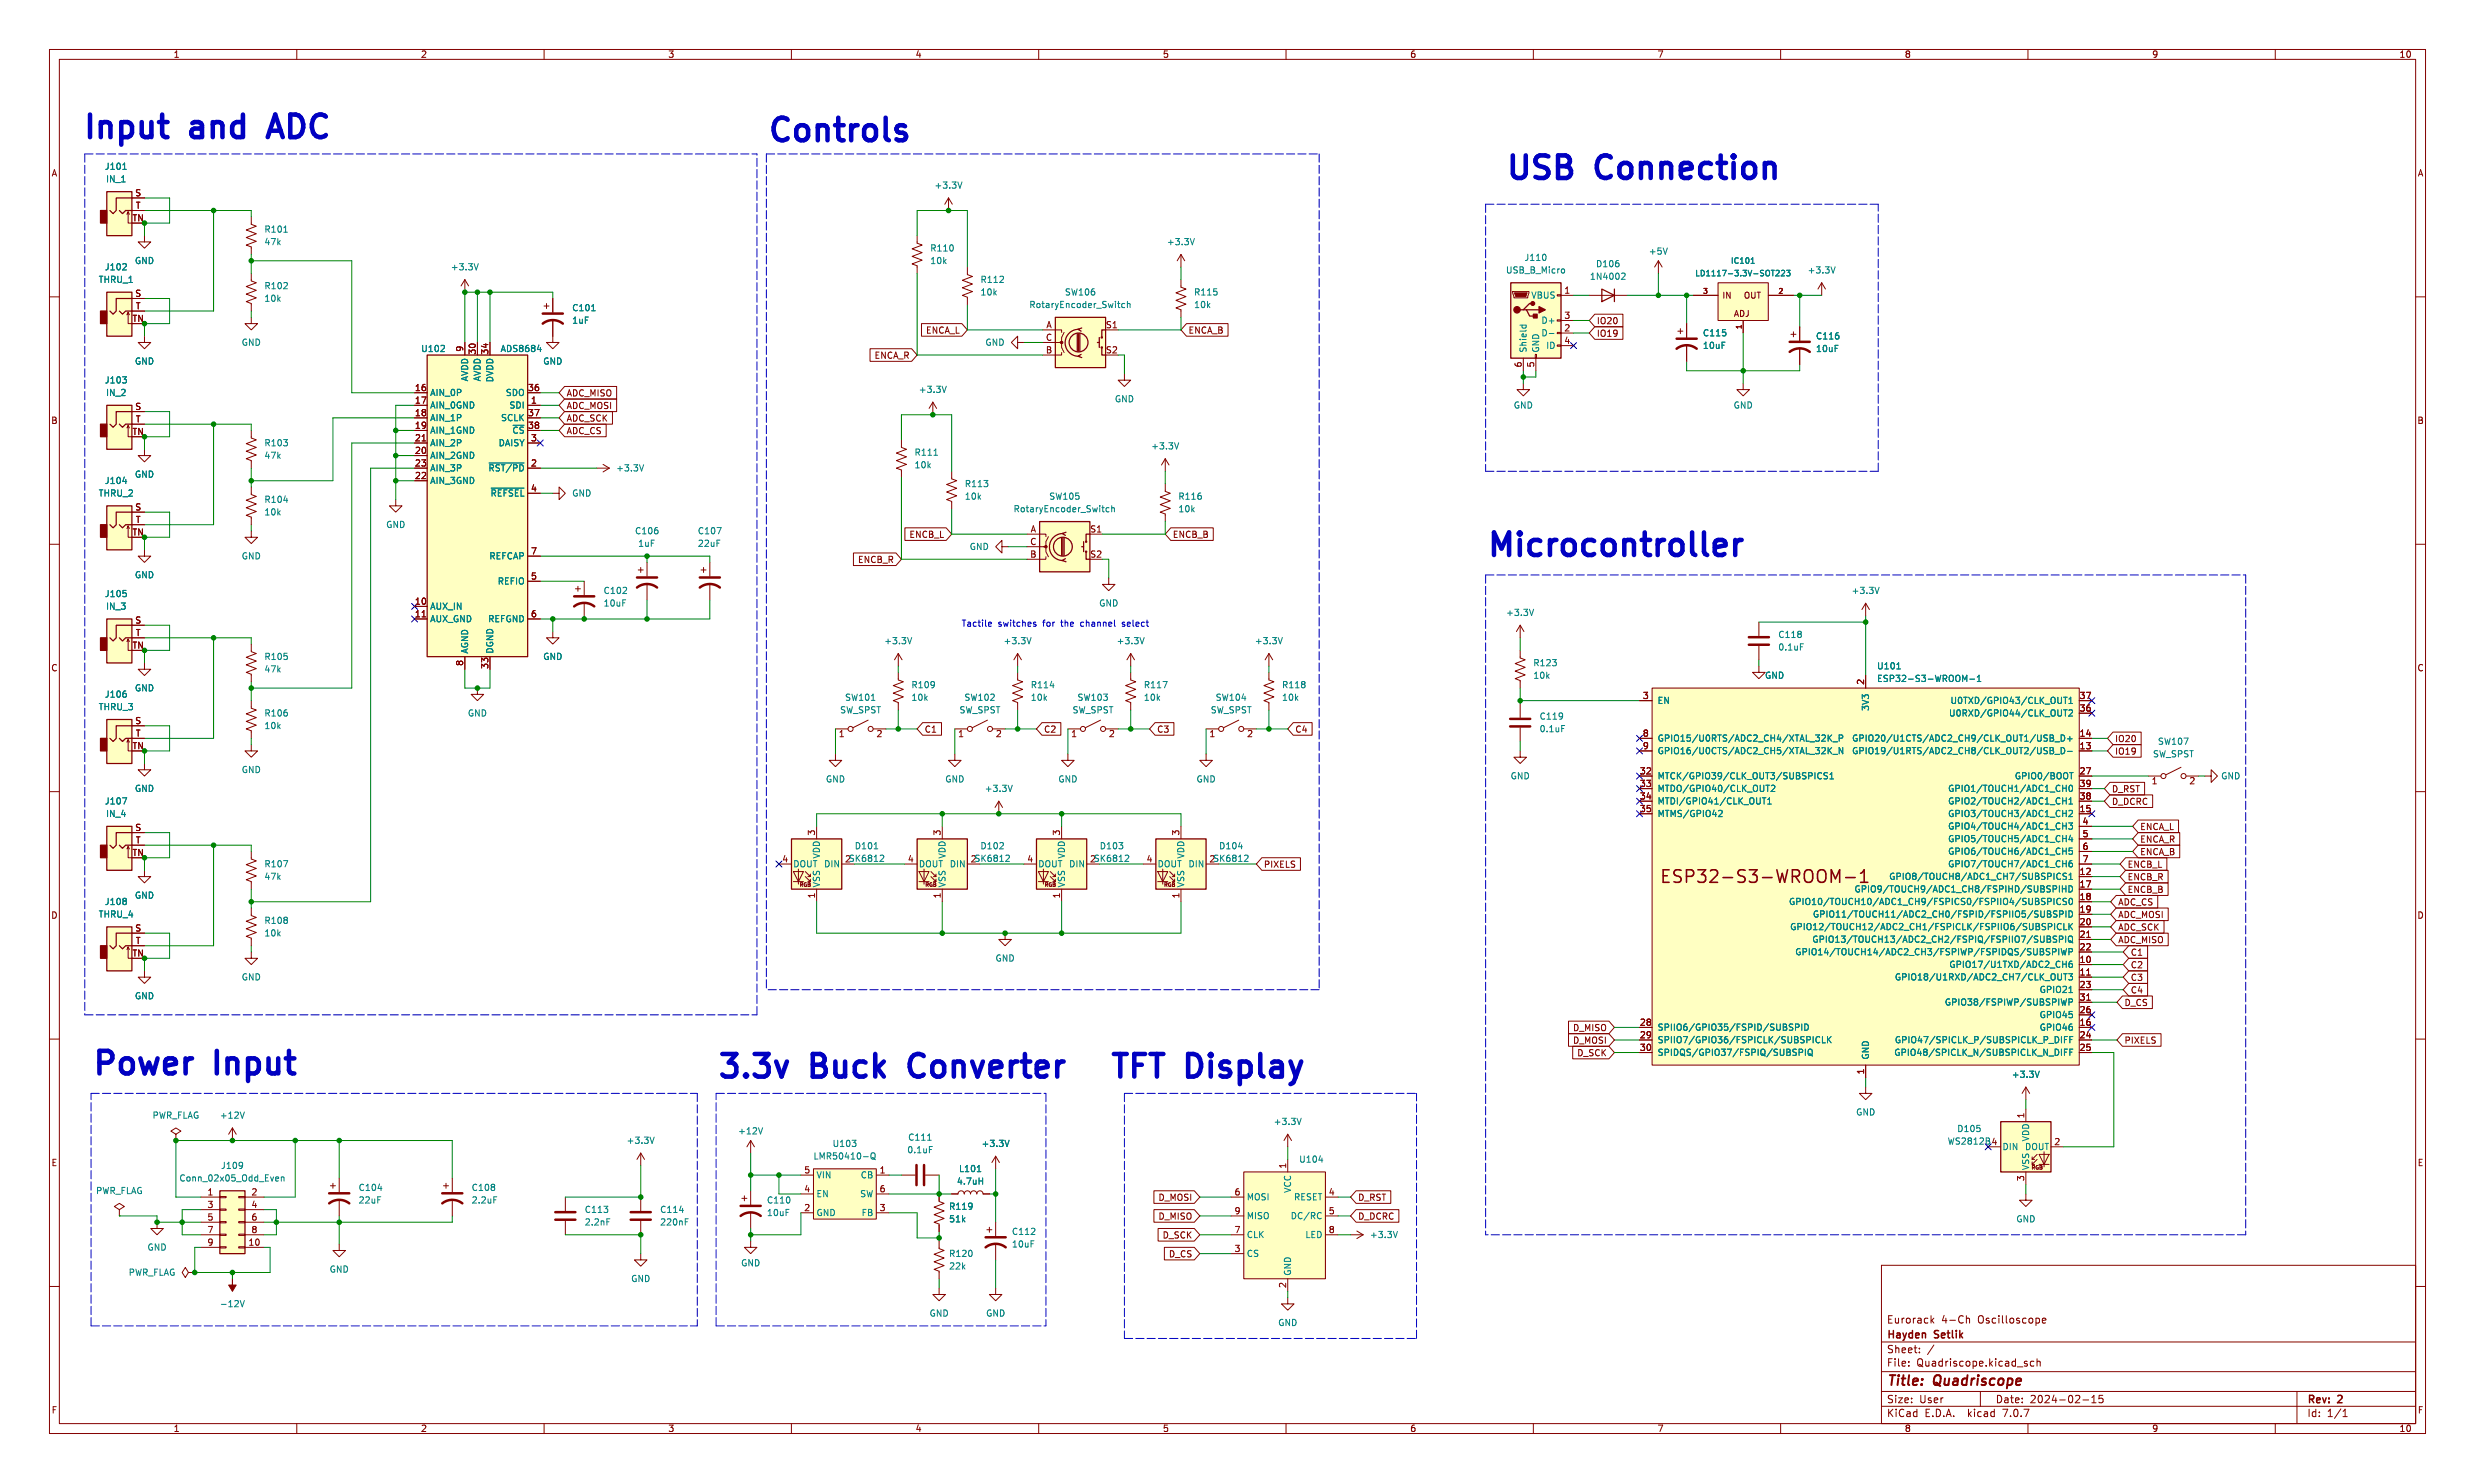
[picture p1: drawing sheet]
<svg xmlns="http://www.w3.org/2000/svg" width="500mm" height="300mm" viewBox="0 0 500 300" stroke-linecap="round" stroke-linejoin="round" font-family="sans-serif">
<defs><g id="words">
<g font-size="6.4" fill="#0000c2">
<text x="16.5" y="28.3">Input</text>
<text x="39" y="28.3">and</text>
<text x="56.7" y="28.3">ADC</text>
<text x="154.9" y="29">Controls</text>
<text x="304.2" y="36.6">USB</text>
<text x="323.2" y="36.6">Connection</text>
<text x="300.4" y="112.8">Microcontroller</text>
<text x="18.4" y="217.6">Power</text>
<text x="44" y="217.6">Input</text>
<text x="144.8" y="218.2">3.3v</text>
<text x="164.5" y="218.2">Buck</text>
<text x="186.1" y="218.2">Converter</text>
<text x="224.2" y="218.2">TFT</text>
<text x="240.4" y="218.2">Display</text>
</g>
<text font-size="3.5" fill="#840000" x="335.4" y="178.9">ESP32-S3-WROOM-1</text>
<g font-size="2.8" fill="#840000">
<text x="381.4" y="280.6">Title:</text>
<text x="391" y="280.6">Quadriscope</text>
</g>
<g font-size="2.1" fill="#840000">
<text x="381.4" y="267.7">Eurorack</text>
<text x="392.5" y="267.7">4-Ch</text>
<text x="399.9" y="267.7">Oscilloscope</text>
<text x="381.4" y="273.7">Sheet:</text>
<text x="381.4" y="270.9">Hayden</text>
<text x="391.2" y="270.9">Setlik</text>
<text x="381.4" y="276.4">File:</text>
<text x="387.5" y="276.4">Quadriscope.kicad_sch</text>
<text x="381.4" y="286.6">KiCad</text>
<text x="381.4" y="283.8">Size:</text>
<text x="388" y="283.8">User</text>
<text x="389.1" y="286.6">E.D.A.</text>
<text x="398" y="286.6">kicad</text>
<text x="403.4" y="283.8">Date:</text>
<text x="405.2" y="286.6">7.0.7</text>
<text x="410.4" y="283.8">2024-02-15</text>
<text x="466.4" y="284">Rev:</text>
<text x="466.4" y="286.6">Id:</text>
<text x="470.5" y="286.6">1/1</text>
<text x="472.8" y="284">2</text>
</g>
<g font-size="1.8" fill="#840000">
<text x="35" y="11.9">1</text>
<text x="85" y="11.9">2</text>
<text x="135" y="11.9">3</text>
<text x="185" y="11.9">4</text>
<text x="235" y="11.9">5</text>
<text x="285" y="11.9">6</text>
<text x="335" y="11.9">7</text>
<text x="385" y="11.9">8</text>
<text x="435" y="11.9">9</text>
<text x="485" y="11.9">10</text>
<text x="10.3" y="35.9">A</text>
<text x="488.7" y="35.9">A</text>
<text x="27.2" y="39.8">S</text>
<text x="26.7" y="44.8">TN</text>
<text x="27.4" y="42.3">T</text>
<text x="316.2" y="59.4">1</text>
<text x="26.7" y="65.2">TN</text>
<text x="27.2" y="60.1">S</text>
<text x="27.4" y="62.6">T</text>
<text x="316.2" y="64.5">3</text>
<text x="322.7" y="65.7">IO20</text>
<text x="93.7" y="71.2" transform="rotate(-90 93.7 71.2)">9</text>
<text x="96.3" y="71.8" transform="rotate(-90 96.3 71.8)">30</text>
<text x="98.8" y="71.8" transform="rotate(-90 98.8 71.8)">34</text>
<text x="187.1" y="67.6">ENCA_L</text>
<text x="211.4" y="71.5">B</text>
<text x="211.4" y="69">C</text>
<text x="211.4" y="66.4">A</text>
<text x="223.5" y="66.4">S1</text>
<text x="223.5" y="71.5">S2</text>
<text x="240.2" y="67.6">ENCA_B</text>
<text x="316.2" y="67.1">2</text>
<text x="316.2" y="69.6">4</text>
<text x="322.7" y="68.3">IO19</text>
<text x="176.7" y="72.7">ENCA_R</text>
<text x="307.7" y="74.4" transform="rotate(-90 307.7 74.4)">6</text>
<text x="310.3" y="74.4" transform="rotate(-90 310.3 74.4)">5</text>
<text x="27.2" y="82.9">S</text>
<text x="83.8" y="79.1">16</text>
<text x="83.8" y="81.7">17</text>
<text x="106.6" y="79.1">36</text>
<text x="107.2" y="81.7">1</text>
<text x="114.5" y="82.9">ADC_MOSI</text>
<text x="114.5" y="80.3">ADC_MISO</text>
<text x="10.3" y="85.9">B</text>
<text x="26.7" y="88">TN</text>
<text x="27.4" y="85.5">T</text>
<text x="83.8" y="84.2">18</text>
<text x="83.8" y="86.7">19</text>
<text x="83.8" y="89.3">21</text>
<text x="106.6" y="84.2">37</text>
<text x="106.6" y="86.7">38</text>
<text x="107.2" y="89.3">3</text>
<text x="114.5" y="87.9">ADC_CS</text>
<text x="114.5" y="85.4">ADC_SCK</text>
<text x="488.6" y="85.9">B</text>
<text x="83.8" y="91.8">20</text>
<text x="83.8" y="94.4">23</text>
<text x="107.2" y="94.4">2</text>
<text x="83.8" y="96.9">22</text>
<text x="107.2" y="99.4">4</text>
<text x="27.2" y="103.3">S</text>
<text x="27.4" y="105.8">T</text>
<text x="208.3" y="107.7">A</text>
<text x="220.3" y="107.7">S1</text>
<text x="26.7" y="108.3">TN</text>
<text x="107.2" y="112.1">7</text>
<text x="173.4" y="114">ENCB_R</text>
<text x="183.8" y="108.9">ENCB_L</text>
<text x="208.2" y="112.8">B</text>
<text x="208.2" y="110.2">C</text>
<text x="220.3" y="112.8">S2</text>
<text x="237" y="108.9">ENCB_B</text>
<text x="107.2" y="117.2">5</text>
<text x="83.8" y="122.3">10</text>
<text x="83.8" y="124.8">11</text>
<text x="107.2" y="124.8">6</text>
<text x="26.7" y="131.2">TN</text>
<text x="27.2" y="126.1">S</text>
<text x="27.4" y="128.7">T</text>
<text x="10.3" y="135.9">C</text>
<text x="93.7" y="134.7" transform="rotate(-90 93.7 134.7)">8</text>
<text x="98.8" y="135.3" transform="rotate(-90 98.8 135.3)">33</text>
<text x="488.6" y="135.9">C</text>
<text x="332" y="141.4">3</text>
<text x="376.9" y="138.5" transform="rotate(-90 376.9 138.5)">2</text>
<text x="420.3" y="143.9">36</text>
<text x="420.3" y="141.4">37</text>
<text x="27.2" y="146.4">S</text>
<text x="27.4" y="149">T</text>
<text x="169.5" y="149.3">1</text>
<text x="177.1" y="149.3">2</text>
<text x="186.8" y="148.3">C1</text>
<text x="193.6" y="149.3">1</text>
<text x="201.2" y="149.3">2</text>
<text x="211" y="148.3">C2</text>
<text x="216.5" y="149.3">1</text>
<text x="224.1" y="149.3">2</text>
<text x="233.8" y="148.3">C3</text>
<text x="244.4" y="149.3">1</text>
<text x="252" y="149.3">2</text>
<text x="261.8" y="148.3">C4</text>
<text x="332" y="149">8</text>
<text x="420.3" y="149">14</text>
<text x="26.7" y="151.5">TN</text>
<text x="332" y="151.5">9</text>
<text x="420.3" y="151.5">13</text>
<text x="427.5" y="150.2">IO20</text>
<text x="427.5" y="152.7">IO19</text>
<text x="331.4" y="156.6">32</text>
<text x="331.4" y="159.1">33</text>
<text x="331.4" y="161.7">34</text>
<text x="420.3" y="156.6">27</text>
<text x="420.3" y="161.7">38</text>
<text x="420.3" y="159.1">39</text>
<text x="426.9" y="160.3">D_RST</text>
<text x="434.9" y="158.8">1</text>
<text x="442.5" y="158.8">2</text>
<text x="331.4" y="164.2">35</text>
<text x="420.3" y="164.2">15</text>
<text x="420.9" y="166.8">4</text>
<text x="426.9" y="162.9">D_DCRC</text>
<text x="432.6" y="168">ENCA_L</text>
<text x="26.7" y="173.1">TN</text>
<text x="27.2" y="168">S</text>
<text x="27.4" y="170.6">T</text>
<text x="164.8" y="169" transform="rotate(-90 164.8 169)">3</text>
<text x="190.2" y="169" transform="rotate(-90 190.2 169)">3</text>
<text x="214.4" y="169" transform="rotate(-90 214.4 169)">3</text>
<text x="238.5" y="169" transform="rotate(-90 238.5 169)">3</text>
<text x="420.9" y="169.3">5</text>
<text x="420.9" y="171.8">6</text>
<text x="432.6" y="170.5">ENCA_R</text>
<text x="432.6" y="173">ENCA_B</text>
<text x="158" y="174.4">4</text>
<text x="183.4" y="174.4">4</text>
<text x="207.6" y="174.4">4</text>
<text x="231.7" y="174.4">4</text>
<text x="255.4" y="175.6">PIXELS</text>
<text x="420.3" y="176.9">12</text>
<text x="420.3" y="179.5">17</text>
<text x="420.9" y="174.4">7</text>
<text x="430.1" y="175.6">ENCB_L</text>
<text x="430.1" y="178.1">ENCB_R</text>
<text x="10.3" y="185.9">D</text>
<text x="164.8" y="181.7" transform="rotate(-90 164.8 181.7)">1</text>
<text x="190.2" y="181.7" transform="rotate(-90 190.2 181.7)">1</text>
<text x="214.4" y="181.7" transform="rotate(-90 214.4 181.7)">1</text>
<text x="238.5" y="181.7" transform="rotate(-90 238.5 181.7)">1</text>
<text x="420.3" y="182">18</text>
<text x="420.3" y="184.5">19</text>
<text x="428.2" y="185.7">ADC_MOSI</text>
<text x="428.2" y="183.2">ADC_CS</text>
<text x="430.1" y="180.7">ENCB_B</text>
<text x="488.6" y="185.9">D</text>
<text x="27.2" y="188.3">S</text>
<text x="27.4" y="190.9">T</text>
<text x="420.3" y="187.1">20</text>
<text x="420.3" y="189.6">21</text>
<text x="428.2" y="190.8">ADC_MISO</text>
<text x="428.2" y="188.3">ADC_SCK</text>
<text x="26.7" y="193.4">TN</text>
<text x="420.3" y="194.7">10</text>
<text x="420.3" y="197.2">11</text>
<text x="420.3" y="192.2">22</text>
<text x="430.7" y="195.9">C2</text>
<text x="430.7" y="193.4">C1</text>
<text x="420.3" y="199.8">23</text>
<text x="420.3" y="202.3">31</text>
<text x="429.4" y="203.5">D_CS</text>
<text x="430.7" y="198.4">C3</text>
<text x="430.7" y="201">C4</text>
<text x="317.9" y="208.6">D_MISO</text>
<text x="331.4" y="207.4">28</text>
<text x="331.4" y="209.9">29</text>
<text x="420.3" y="207.4">16</text>
<text x="420.3" y="209.9">24</text>
<text x="420.3" y="204.9">26</text>
<text x="317.9" y="211.1">D_MOSI</text>
<text x="318.8" y="213.7">D_SCK</text>
<text x="331.4" y="212.5">30</text>
<text x="420.3" y="212.5">25</text>
<text x="429.4" y="211.1">PIXELS</text>
<text x="376.9" y="217.2" transform="rotate(-90 376.9 217.2)">1</text>
<text x="409.3" y="226.1" transform="rotate(-90 409.3 226.1)">1</text>
<text x="415.2" y="231.5">2</text>
<text x="10.3" y="235.9">E</text>
<text x="162.5" y="237.2">5</text>
<text x="177.7" y="237.2">1</text>
<text x="260.1" y="236.3" transform="rotate(-90 260.1 236.3)">1</text>
<text x="409.3" y="238.8" transform="rotate(-90 409.3 238.8)">3</text>
<text x="488.7" y="235.9">E</text>
<text x="41.8" y="241.7">1</text>
<text x="41.8" y="244.2">3</text>
<text x="50.7" y="241.7">2</text>
<text x="50.7" y="244.2">4</text>
<text x="162.5" y="244.9">2</text>
<text x="162.5" y="241">4</text>
<text x="177.7" y="244.9">3</text>
<text x="177.7" y="241">6</text>
<text x="234.1" y="242.9">D_MOSI</text>
<text x="249.5" y="241.7">6</text>
<text x="249.5" y="245.5">9</text>
<text x="268.5" y="241.7">4</text>
<text x="268.5" y="245.5">5</text>
<text x="274.5" y="242.9">D_RST</text>
<text x="41.8" y="246.8">5</text>
<text x="41.8" y="249.3">7</text>
<text x="41.8" y="251.8">9</text>
<text x="50.1" y="251.8">10</text>
<text x="50.7" y="246.8">6</text>
<text x="50.7" y="249.3">8</text>
<text x="234.1" y="246.7">D_MISO</text>
<text x="235" y="250.5">D_SCK</text>
<text x="249.5" y="249.3">7</text>
<text x="268.5" y="249.3">8</text>
<text x="274.5" y="246.7">D_DCRC</text>
<text x="236.2" y="254.3">D_CS</text>
<text x="249.5" y="253.1">3</text>
<text x="260.1" y="260.4" transform="rotate(-90 260.1 260.4)">2</text>
<text x="10.3" y="285.9">F</text>
<text x="488.7" y="285.9">F</text>
<text x="35" y="289.6">1</text>
<text x="85" y="289.6">2</text>
<text x="135" y="289.6">3</text>
<text x="185" y="289.6">4</text>
<text x="235" y="289.6">5</text>
<text x="285" y="289.6">6</text>
<text x="335" y="289.6">7</text>
<text x="385" y="289.6">8</text>
<text x="435" y="289.6">9</text>
<text x="485" y="289.6">10</text>
</g>
<g font-size="1.8" fill="#008484">
<text x="21.1" y="34.5">J101</text>
<text x="21.3" y="37.1">IN_1</text>
<text x="188.8" y="38.3">+3.3V</text>
<text x="53.3" y="47.2">R101</text>
<text x="27.2" y="53.6">GND</text>
<text x="53.3" y="49.8">47k</text>
<text x="188" y="51">R110</text>
<text x="188" y="53.6">10k</text>
<text x="235.8" y="49.8">+3.3V</text>
<text x="308.1" y="52.9">J110</text>
<text x="333.2" y="51.7">+5V</text>
<text x="19.9" y="57.4">THRU_1</text>
<text x="21.1" y="54.8">J102</text>
<text x="53.3" y="58.6">R102</text>
<text x="91" y="54.8">+3.3V</text>
<text x="198.1" y="57.4">R112</text>
<text x="198.1" y="59.9">10k</text>
<text x="215.2" y="59.9">SW106</text>
<text x="241.3" y="59.9">R115</text>
<text x="304.4" y="55.5">USB_B_Micro</text>
<text x="321.3" y="56.7">1N4002</text>
<text x="322.6" y="54.2">D106</text>
<text x="365.4" y="55.5">+3.3V</text>
<text x="53.3" y="61.2">10k</text>
<text x="115.6" y="63.1">C101</text>
<text x="115.6" y="65.6">1uF</text>
<text x="208" y="62.5">RotaryEncoder_Switch</text>
<text x="241.3" y="62.5">10k</text>
<text x="309.5" y="60.6">VBUS</text>
<text x="311.5" y="65.6">D+</text>
<text x="48.8" y="70.1">GND</text>
<text x="85" y="71.3">U102</text>
<text x="101.1" y="71.3">ADS8684</text>
<text x="199.1" y="70.1">GND</text>
<text x="308.8" y="71.4" transform="rotate(-90 308.8 71.4)">Shield</text>
<text x="311.4" y="71.4" transform="rotate(-90 311.4 71.4)">GND</text>
<text x="311.5" y="68.2">D-</text>
<text x="312.5" y="70.7">ID</text>
<text x="344.2" y="68.2">C115</text>
<text x="344.2" y="70.7">10uF</text>
<text x="367" y="68.8">C116</text>
<text x="367" y="71.3">10uF</text>
<text x="21.1" y="77.7">J103</text>
<text x="27.2" y="73.9">GND</text>
<text x="94.8" y="77.2" transform="rotate(-90 94.8 77.2)">AVDD</text>
<text x="97.4" y="77.2" transform="rotate(-90 97.4 77.2)">AVDD</text>
<text x="99.9" y="77.4" transform="rotate(-90 99.9 77.4)">DVDD</text>
<text x="109.7" y="73.9">GND</text>
<text x="21.3" y="80.2">IN_2</text>
<text x="86.9" y="80.2">AIN_0P</text>
<text x="86.9" y="82.8">AIN_0GND</text>
<text x="102.2" y="80.2">SDO</text>
<text x="102.9" y="82.8">SDI</text>
<text x="185.7" y="79.6">+3.3V</text>
<text x="225.3" y="81.5">GND</text>
<text x="305.9" y="82.8">GND</text>
<text x="350.4" y="82.8">GND</text>
<text x="86.9" y="85.3">AIN_1P</text>
<text x="86.9" y="87.9">AIN_1GND</text>
<text x="101.2" y="85.3">SCLK</text>
<text x="103.5" y="87.9">~{CS}</text>
<text x="53.3" y="90.4">R103</text>
<text x="53.3" y="92.9">47k</text>
<text x="86.9" y="92.9">AIN_2GND</text>
<text x="86.9" y="90.4">AIN_2P</text>
<text x="86.9" y="95.5">AIN_3P</text>
<text x="98.7" y="95.5">~{RST/PD}</text>
<text x="100.7" y="90.4">DAISY</text>
<text x="124.5" y="95.5">+3.3V</text>
<text x="184.8" y="92.3">R111</text>
<text x="184.8" y="94.8">10k</text>
<text x="232.6" y="91">+3.3V</text>
<text x="19.9" y="100.6">THRU_2</text>
<text x="21.1" y="98">J104</text>
<text x="27.2" y="96.7">GND</text>
<text x="53.3" y="101.8">R104</text>
<text x="86.9" y="98">AIN_3GND</text>
<text x="99.1" y="100.6">~{REFSEL}</text>
<text x="115.6" y="100.6">GND</text>
<text x="195" y="98.7">R113</text>
<text x="195" y="101.2">10k</text>
<text x="212" y="101.2">SW105</text>
<text x="238.1" y="101.2">R116</text>
<text x="53.3" y="104.4">10k</text>
<text x="78" y="106.9">GND</text>
<text x="204.8" y="103.7">RotaryEncoder_Switch</text>
<text x="238.1" y="103.7">10k</text>
<text x="48.8" y="113.3">GND</text>
<text x="98.8" y="113.3">REFCAP</text>
<text x="128.3" y="108.2">C106</text>
<text x="128.9" y="110.7">1uF</text>
<text x="141" y="108.2">C107</text>
<text x="141" y="110.7">22uF</text>
<text x="195.9" y="111.4">GND</text>
<text x="27.2" y="117.1">GND</text>
<text x="100.5" y="118.3">REFIO</text>
<text x="21.1" y="120.9">J105</text>
<text x="21.3" y="123.4">IN_3</text>
<text x="86.9" y="123.4">AUX_IN</text>
<text x="86.9" y="126">AUX_GND</text>
<text x="98.6" y="126">REFGND</text>
<text x="121.9" y="120.2">C102</text>
<text x="121.9" y="122.8">10uF</text>
<text x="222.1" y="122.8">GND</text>
<text x="304.4" y="124.7">+3.3V</text>
<text x="374.2" y="120.2">+3.3V</text>
<text x="178.7" y="130.4">+3.3V</text>
<text x="202.8" y="130.4">+3.3V</text>
<text x="225.7" y="130.4">+3.3V</text>
<text x="253.6" y="130.4">+3.3V</text>
<text x="359.4" y="129.1">C118</text>
<text x="359.4" y="131.7">0.1uF</text>
<text x="53.3" y="133.6">R105</text>
<text x="53.3" y="136.1">47k</text>
<text x="94.8" y="132.2" transform="rotate(-90 94.8 132.2)">AGND</text>
<text x="99.9" y="132.2" transform="rotate(-90 99.9 132.2)">DGND</text>
<text x="109.7" y="133.6">GND</text>
<text x="309.9" y="134.8">R123</text>
<text x="309.9" y="137.4">10k</text>
<text x="356.7" y="137.4">GND</text>
<text x="379.4" y="135.5">U101</text>
<text x="19.9" y="143.7">THRU_3</text>
<text x="21.1" y="141.2">J106</text>
<text x="27.2" y="139.9">GND</text>
<text x="170.7" y="141.8">SW101</text>
<text x="184.2" y="139.3">R109</text>
<text x="184.2" y="141.8">10k</text>
<text x="194.9" y="141.8">SW102</text>
<text x="208.3" y="139.3">R114</text>
<text x="208.3" y="141.8">10k</text>
<text x="217.7" y="141.8">SW103</text>
<text x="231.1" y="139.3">R117</text>
<text x="231.1" y="141.8">10k</text>
<text x="245.7" y="141.8">SW104</text>
<text x="259.1" y="139.3">R118</text>
<text x="259.1" y="141.8">10k</text>
<text x="335" y="142.5">EN</text>
<text x="378.1" y="143.8" transform="rotate(-90 378.1 143.8)">3V3</text>
<text x="379.4" y="138">ESP32-S3-WROOM-1</text>
<text x="394.2" y="142.5">U0TXD/GPIO43/CLK_OUT1</text>
<text x="53.3" y="145">R106</text>
<text x="53.3" y="147.5">10k</text>
<text x="94.5" y="145">GND</text>
<text x="169.7" y="144.4">SW_SPST</text>
<text x="193.9" y="144.4">SW_SPST</text>
<text x="216.7" y="144.4">SW_SPST</text>
<text x="244.7" y="144.4">SW_SPST</text>
<text x="311.2" y="145.6">C119</text>
<text x="311.2" y="148.2">0.1uF</text>
<text x="393.9" y="145">U0RXD/GPIO44/CLK_OUT2</text>
<text x="335" y="150.1">GPIO15/U0RTS/ADC2_CH4/XTAL_32K_P</text>
<text x="335" y="152.6">GPIO16/U0CTS/ADC2_CH5/XTAL_32K_N</text>
<text x="374.3" y="152.6">GPIO19/U1RTS/ADC2_CH8/CLK_OUT2/USB_D-</text>
<text x="374.3" y="150.1">GPIO20/U1CTS/ADC2_CH9/CLK_OUT1/USB_D+</text>
<text x="435.2" y="153.3">SW_SPST</text>
<text x="436.2" y="150.7">SW107</text>
<text x="27.2" y="160.2">GND</text>
<text x="48.8" y="156.4">GND</text>
<text x="166.9" y="158.3">GND</text>
<text x="191" y="158.3">GND</text>
<text x="199" y="160.2">+3.3V</text>
<text x="213.9" y="158.3">GND</text>
<text x="241.8" y="158.3">GND</text>
<text x="305.3" y="157.7">GND</text>
<text x="335" y="157.7">MTCK/GPIO39/CLK_OUT3/SUBSPICS1</text>
<text x="335" y="160.2">MTDO/GPIO40/CLK_OUT2</text>
<text x="393.8" y="160.2">GPIO1/TOUCH1/ADC1_CH0</text>
<text x="407.2" y="157.7">GPIO0/BOOT</text>
<text x="449" y="157.7">GND</text>
<text x="21.1" y="162.8">J107</text>
<text x="21.3" y="165.3">IN_4</text>
<text x="335" y="162.8">MTDI/GPIO41/CLK_OUT1</text>
<text x="335" y="165.3">MTMS/GPIO42</text>
<text x="393.8" y="165.3">GPIO3/TOUCH3/ADC1_CH2</text>
<text x="393.8" y="162.8">GPIO2/TOUCH2/ADC1_CH1</text>
<text x="393.8" y="167.9">GPIO4/TOUCH4/ADC1_CH3</text>
<text x="166" y="173.6" transform="rotate(-90 166 173.6)">VDD</text>
<text x="172.7" y="171.8">D101</text>
<text x="191.4" y="173.6" transform="rotate(-90 191.4 173.6)">VDD</text>
<text x="198.1" y="171.8">D102</text>
<text x="215.5" y="173.6" transform="rotate(-90 215.5 173.6)">VDD</text>
<text x="222.2" y="171.8">D103</text>
<text x="239.6" y="173.6" transform="rotate(-90 239.6 173.6)">VDD</text>
<text x="246.4" y="171.8">D104</text>
<text x="393.8" y="170.4">GPIO5/TOUCH5/ADC1_CH4</text>
<text x="393.8" y="172.9">GPIO6/TOUCH6/ADC1_CH5</text>
<text x="53.3" y="175.5">R107</text>
<text x="53.3" y="178">47k</text>
<text x="160.3" y="175.5">DOUT DIN</text>
<text x="166" y="179.5" transform="rotate(-90 166 179.5)">VSS</text>
<text x="170.7" y="174.4">2SK6812</text>
<text x="185.7" y="175.5">DOUT DIN</text>
<text x="191.4" y="179.5" transform="rotate(-90 191.4 179.5)">VSS</text>
<text x="196.1" y="174.4">2SK6812</text>
<text x="209.8" y="175.5">DOUT DIN</text>
<text x="215.5" y="179.5" transform="rotate(-90 215.5 179.5)">VSS</text>
<text x="220.3" y="174.4">2SK6812</text>
<text x="233.9" y="175.5">DOUT DIN</text>
<text x="239.6" y="179.5" transform="rotate(-90 239.6 179.5)">VSS</text>
<text x="244.4" y="174.4">2SK6812</text>
<text x="381.8" y="178">GPIO8/TOUCH8/ADC1_CH7/SUBSPICS1</text>
<text x="393.8" y="175.5">GPIO7/TOUCH7/ADC1_CH6</text>
<text x="19.9" y="185.6">THRU_4</text>
<text x="21.1" y="183.1">J108</text>
<text x="27.2" y="181.8">GND</text>
<text x="361.6" y="183.1">GPIO10/TOUCH10/ADC1_CH9/FSPICS0/FSPIIO4/SUBSPICS0</text>
<text x="366.4" y="185.6">GPIO11/TOUCH11/ADC2_CH0/FSPID/FSPIIO5/SUBSPID</text>
<text x="374.8" y="180.6">GPIO9/TOUCH9/ADC1_CH8/FSPIHD/SUBSPIHD</text>
<text x="53.3" y="186.9">R108</text>
<text x="53.3" y="189.5">10k</text>
<text x="361.8" y="188.2">GPIO12/TOUCH12/ADC2_CH1/FSPICLK/FSPIIO6/SUBSPICLK</text>
<text x="366.3" y="190.7">GPIO13/TOUCH13/ADC2_CH2/FSPIQ/FSPIIO7/SUBSPIQ</text>
<text x="201.2" y="194.5">GND</text>
<text x="362.8" y="193.3">GPIO14/TOUCH14/ADC2_CH3/FSPIWP/FSPIDQS/SUBSPIWP</text>
<text x="394" y="195.8">GPIO17/U1TXD/ADC2_CH6</text>
<text x="27.2" y="202.2">GND</text>
<text x="48.8" y="198.3">GND</text>
<text x="383" y="198.3">GPIO18/U1RXD/ADC2_CH7/CLK_OUT3</text>
<text x="393.1" y="203.4">GPIO38/FSPIWP/SUBSPIWP</text>
<text x="412.3" y="200.9">GPIO21</text>
<text x="335" y="208.5">SPIIO6/GPIO35/FSPID/SUBSPID</text>
<text x="412.3" y="208.5">GPIO46</text>
<text x="412.3" y="206">GPIO45</text>
<text x="335" y="211">SPIIO7/GPIO36/FSPICLK/SUBSPICLK</text>
<text x="335" y="213.6">SPIDQS/GPIO37/FSPIQ/SUBSPIQ</text>
<text x="378.1" y="214.2" transform="rotate(-90 378.1 214.2)">GND</text>
<text x="382.9" y="213.6">GPIO48/SPICLK_N/SUBSPICLK_N_DIFF</text>
<text x="383" y="211">GPIO47/SPICLK_P/SUBSPICLK_P_DIFF</text>
<text x="406.6" y="218">+3.3V</text>
<text x="30.7" y="226.3">PWR_FLAG</text>
<text x="44.3" y="226.3">+12V</text>
<text x="257.4" y="227.6">+3.3V</text>
<text x="375.2" y="225.7">GND</text>
<text x="126.6" y="231.4">+3.3V</text>
<text x="149.1" y="229.5">+12V</text>
<text x="168.2" y="232">U103</text>
<text x="183.3" y="233.3">0.1uF</text>
<text x="183.5" y="230.7">C111</text>
<text x="198.4" y="232">+3.3V</text>
<text x="393.7" y="231.5">WS2812B 4</text>
<text x="395.6" y="229">D105</text>
<text x="404.7" y="232.6">DIN</text>
<text x="409.3" y="232.6">DOUT</text>
<text x="410.4" y="230.8" transform="rotate(-90 410.4 230.8)">VDD</text>
<text x="36.2" y="239">Conn_02x05_Odd_Even</text>
<text x="44.6" y="236.4">J109</text>
<text x="164.4" y="234.5">LMR50410-Q</text>
<text x="165" y="238.4">VIN</text>
<text x="173.9" y="238.4">CB</text>
<text x="193.4" y="239.6">4.7uH</text>
<text x="193.8" y="237.1">L101</text>
<text x="262.6" y="235.2">U104</text>
<text x="410.4" y="236.6" transform="rotate(-90 410.4 236.6)">VSS</text>
<text x="19.3" y="241.5">PWR_FLAG</text>
<text x="72.4" y="240.9">C104</text>
<text x="72.4" y="243.4">22uF</text>
<text x="95.3" y="240.9">C108</text>
<text x="95.3" y="243.4">2.2uF</text>
<text x="118.1" y="245.3">C113</text>
<text x="133.4" y="245.3">C114</text>
<text x="154.9" y="243.4">C110</text>
<text x="154.9" y="246">10uF</text>
<text x="165" y="246">GND</text>
<text x="165" y="242.2">EN</text>
<text x="173.8" y="242.2">SW</text>
<text x="174.1" y="246">FB</text>
<text x="191.8" y="244.7">R119</text>
<text x="252" y="242.8">MOSI</text>
<text x="261.2" y="241.2" transform="rotate(-90 261.2 241.2)">VCC</text>
<text x="261.5" y="242.8">RESET</text>
<text x="118.1" y="247.9">2.2nF</text>
<text x="133.4" y="247.9">220nF</text>
<text x="191.8" y="247.2">51k</text>
<text x="204.5" y="249.8">C112</text>
<text x="252" y="250.4">CLK</text>
<text x="252" y="246.6">MISO</text>
<text x="260.8" y="246.6">DC/RC</text>
<text x="263.8" y="250.4">LED</text>
<text x="276.9" y="250.4">+3.3V</text>
<text x="407.5" y="247.2">GND</text>
<text x="29.7" y="253">GND</text>
<text x="66.5" y="257.4">GND</text>
<text x="149.7" y="256.1">GND</text>
<text x="191.8" y="254.2">R120</text>
<text x="191.8" y="256.8">22k</text>
<text x="204.5" y="252.3">10uF</text>
<text x="252" y="254.2">CS</text>
<text x="261.2" y="257.9" transform="rotate(-90 261.2 257.9)">GND</text>
<text x="25.9" y="258">PWR_FLAG</text>
<text x="127.5" y="259.3">GND</text>
<text x="44.3" y="264.4">-12V</text>
<text x="187.8" y="266.3">GND</text>
<text x="199.3" y="266.3">GND</text>
<text x="258.3" y="268.2">GND</text>
</g>
<g font-size="1.8" fill="#0000c2">
<text x="194.3" y="126.8">Tactile</text>
<text x="201.8" y="126.8">switches</text>
<text x="211" y="126.8">for</text>
<text x="214.8" y="126.8">the</text>
<text x="219" y="126.8">channel</text>
<text x="227.6" y="126.8">select</text>
</g>
<g font-size="1.7" fill="#840000">
<text x="348.1" y="60.6">IN</text>
<text x="350.4" y="64.2">ADJ</text>
<text x="352.5" y="60.6">OUT</text>
</g>
<g font-size="1.6" fill="#008484">
<text x="349.8" y="53.5">IC101</text>
<text x="342.6" y="56">LD1117-3.3V-SOT223</text>
</g>
<g font-size="1.4" fill="#840000">
<text x="344.2" y="59.4">3</text>
<text x="359.4" y="59.4">2</text>
<text x="352.2" y="66.7" transform="rotate(-90 352.2 66.7)">1</text>
</g>
<g font-size="1.1" fill="#840000">
<text x="161.5" y="179.4">RGB</text>
<text x="186.9" y="179.4">RGB</text>
<text x="211" y="179.4">RGB</text>
<text x="235.2" y="179.4">RGB</text>
<text x="410.6" y="236.6">RGB</text>
</g>
</g></defs>
<g fill="none" stroke="#840000" stroke-width=".2">
<path d="M10 10h480.4v279.7h-480.4zM12 12h476.4v275.7h-476.4zM60 10v2M110 10v2M160 10v2M210 10v2M260 10v2M310 10v2M360 10v2M410 10v2M460 10v2M10 60h2"/>
<path d="M25.7 43.3l.2-.5v2.3h.8M25.9 42.8l.3 .5M26.7 40h2.5M26.7 42.5h2.5M29.2 47.6v1.3h1.3l-1.3 1.3-1.3-1.3h1.3M50.8 43.8v1.5l1 .4-2 .8 2 .7-2 .8 2 .8-2 .7 1 .4v1.5M50.8 55.2v1.6l1 .3-2 .8 2 .8-2 .7 2 .8-2 .8 1 .3v1.6M94 56.5l-.8 1.3M94 56.5v2.6M94 56.5l.7 1.3M185.4 47.6v1.5l1 .4-2 .8 2 .8-2 .7 2 .8-2 .7 1 .4v1.5M191.8 40l-.8 1.3"/>
<path d="M191.8 40v2.5M191.8 40l.7 1.3M195.6 54v1.5l1 .4-2 .7 2 .8-2 .8 2 .7-2 .8 1 .4v1.5M238.8 56.5v1.5l1 .4-2.1 .8 2.1 .7-2.1 .8 2.1 .8-2.1 .7 1.1 .4v1.5M238.8 51.4v2.6M238.8 51.4l-.8 1.3M238.8 51.4l.7 1.3M305.8 58.9h3.3v.3l-.2 1h-2.8zM314.8 59.6h.8v.2h-.8zM315.6 59.7h2.5M321.3 59.7h7.6M335.3 52.7l-.8 1.3"/>
<path d="M335.3 52.7v2.5M335.3 52.7l.7 1.3M342.3 59.7h5M347.3 57.1h10.2v7.7h-10.2zM357.5 59.7h5.1M368.3 57.1l-.8 1.3M368.3 57.1v2.6M368.3 57.1l.8 1.3M488.4 60h2M25.7 63.6l.2-.5v2.3h.8M25.9 63.1l.3 .5M26.7 60.3h2.5"/>
<path d="M26.7 62.9h2.5M29.2 67.9v1.3h1.3l-1.3 1.3-1.3-1.3h1.3M50.8 64.1v1.3h1.3l-1.3 1.3-1.3-1.3h1.3M83.8 79.4h2.6M94 69.2v2.6M96.5 69.2v2.6M99.1 69.2v2.6M106.7 79.4h2.5M110 61.8h1M110.5 61.3v1.1M111.8 64.6v4.6h1.2l-1.2 1.3-1.3-1.3h1.3M111.8 60.3v2.8"/>
<path d="M114.1 78.1h10.6v2.5h-10.6l-1.1-1.2zM175.9 70.5h8.4l1.1 1.3-1.1 1.2h-8.4zM186.3 65.4h8.2l1.1 1.3-1.1 1.2h-8.2zM205.7 69.2v-1.3l-1.2 1.3 1.2 1.3v-1.3h1.3M210.8 66.7h3.8v.5M210.8 69.2h3.8v1l.5 1M214.6 71.2v.6h-3.8M215.1 67.2l-.5 1v1h-.5M223.5 66.7h2.6M227.3 75.6v1.2h1.3l-1.3 1.3-1.2-1.3h1.2M239.9 65.4h8.4v2.5h-8.4l-1.1-1.2zM308 77.5v1.2h1.2l-1.2 1.3-1.3-1.3h1.3"/>
<path d="M308 72.4v2.5M310.4 71.6h.2v.8h-.2zM310.5 72.4v2.5M314.8 69.7h.8v.3h-.8zM314.8 67.2h.8v.2h-.8zM314.8 64.6h.8v.3h-.8zM315.6 67.3h2.5M315.6 64.8h2.5M315.6 69.8h2.5M322.4 63.5h5.7v2.5h-5.7l-1.1-1.2zM322.4 66h5.7v2.6h-5.7l-1.1-1.3zM339.2 66.9h1"/>
<path d="M339.7 66.4v1M341 65.4v2.8M341 69.7v3.3M352.4 77.5v1.2h1.3l-1.3 1.3-1.2-1.3h1.2M352.4 64.8v2.5M362.1 67.6h1M362.6 67.1v1M363.9 66v2.8M363.9 70.4v3.3M25.7 86.5l.2-.5v2.3h.8M25.9 86l.3 .5M26.7 83.2h2.5"/>
<path d="M26.7 85.7h2.5M29.2 90.8v1.3h1.3l-1.3 1.2-1.3-1.2h1.3M50.8 98.4v1.5l1 .4-2 .8 2 .8-2 .7 2 .8-2 .7 1 .4v1.5M50.8 87v1.5l1 .4-2 .8 2 .7-2 .8 2 .7-2 .8 1 .4v1.5M83.8 94.6h2.6M83.8 81.9h2.6M83.8 84.5h2.6M83.8 87h2.6M83.8 92.1h2.6M83.8 89.5h2.6M83.8 97.2h2.6M85.3 89.1h.8"/>
<path d="M106.7 94.6h2.5M106.7 81.9h2.5M106.7 84.5h2.5M106.7 87h2.5M106.7 89.5h2.5M106.7 99.7h2.5M111.8 99.7h1.2v-1.3l1.3 1.3-1.3 1.3v-1.3M114.1 80.6h10.6v2.6h-10.6l-1.1-1.3zM114.1 85.7h8.5v2.6h-8.5l-1.1-1.3zM114.1 83.2h9.7v2.5h-9.7l-1.1-1.2zM120.6 94.6h2.6M121.9 93.9l1.3 .7"/>
<path d="M123.2 94.6l-1.3 .8M182.2 88.9v1.5l1.1 .4-2.1 .8 2.1 .7-2.1 .8 2.1 .8-2.1 .7 1 .4v1.5M188.6 81.3l-.8 1.2M188.6 81.3v2.5M188.6 81.3l.8 1.2M192.4 95.2v1.6l1 .4-2 .7 2 .8-2 .7 2 .8-2 .8 1 .3v1.6M235.6 97.8v1.5l1 .4-2 .8 2 .7-2 .8 2 .7-2 .8 1 .4v1.5M235.6 92.7v2.5M235.6 92.7l-.8 1.3M235.6 92.7l.7 1.3M10 110h2M25.7 106.8l.2-.5v2.3h.8"/>
<path d="M25.9 106.3l.3 .5M26.7 103.5h2.5M26.7 106h2.5M29.2 111.1v1.3h1.3l-1.3 1.3-1.3-1.3h1.3M50.8 107.3v1.3h1.3l-1.3 1.3-1.3-1.3h1.3M80 101v1.2h1.3l-1.3 1.3-1.3-1.3h1.3M106.7 117.5h2.5M106.7 112.4h2.5M116.3 119h1M116.8 118.5v1M118.1 117.5v2.8M129 115.2h1"/>
<path d="M129.5 114.7v1M130.8 113.7v2.8M130.8 118v3.3M141.7 115.2h1M142.2 114.7v1M143.5 113.7v2.8M143.5 118v3.3M172.5 111.8h8.6l1.1 1.2-1.1 1.3h-8.6zM182.9 106.7h8.4l1.1 1.2-1.1 1.3h-8.4zM202.6 110.5v-1.3l-1.3 1.3 1.3 1.3v-1.3h1.2M207.6 107.9h3.9v.6M207.6 110.5h3.9v1l.5 1"/>
<path d="M211.5 112.5v.5h-3.9M212 108.5l-.5 1v1h-.6M220.3 107.9h2.6M224.2 116.8v1.3h1.2l-1.2 1.3-1.3-1.3h1.3M236.7 106.7h8.6v2.5h-8.6l-1.1-1.3zM488.4 110h2M25.7 129.7l.2-.5v2.2h.8M25.9 129.2l.3 .5M26.7 126.4h2.5M26.7 128.9h2.5M29.2 134v1.3h1.3l-1.3 1.2-1.3-1.2h1.3M50.8 130.2v1.5l1 .4-2 .7 2 .8-2 .8 2 .7-2 .8 1 .4v1.5"/>
<path d="M83.8 122.6h2.6M83.8 125.1h2.6M85.3 124.7h.8M94 132.7v2.6M96.5 139.1v1.2h1.3l-1.3 1.3-1.3-1.3h1.3M99.1 132.7v2.6M106.7 125.1h2.5M111.8 127.6v1.3h1.2l-1.2 1.3-1.3-1.3h1.3M118.1 121.8v3.3M181.6 135.9v1.5l1 .4-2 .8 2 .7-2 .8 2 .7-2 .8 1 .4v1.5M181.6 132.1v2.5M181.6 132.1l-.8 1.2"/>
<path d="M181.6 132.1l.8 1.2M205.7 135.9v1.5l1.1 .4-2.1 .8 2.1 .7-2.1 .8 2.1 .7-2.1 .8 1 .4v1.5M205.7 132.1v2.5M205.7 132.1l-.7 1.2M205.7 132.1l.8 1.2M228.6 135.9v1.5l1 .4-2 .8 2 .7-2 .8 2 .7-2 .8 1 .4v1.5M228.6 132.1l-.8 1.2M228.6 132.1v2.5M228.6 132.1l.8 1.2M256.5 135.9v1.5l1.1 .4-2.1 .8 2.1 .7-2.1 .8 2.1 .7-2.1 .8 1 .4v1.5M256.5 132.1v2.5M256.5 132.1l-.7 1.2"/>
<path d="M256.5 132.1l.8 1.2M307.3 131.4v1.6l1.1 .3-2.1 .8 2.1 .8-2.1 .7 2.1 .8-2.1 .8 1 .3v1.6M307.3 126.4v2.5M307.3 126.4l-.7 1.2M307.3 126.4l.8 1.2M334 139.1h86.4v76.2h-86.4zM355.6 134.6v1.3h1.3l-1.3 1.3-1.3-1.3h1.3M355.6 125.7v2.8M355.6 130.6v2.7M377.2 121.9v2.6M377.2 136.5v2.6M377.2 121.9l-.8 1.3"/>
<path d="M377.2 121.9l.8 1.3M10 160h2M25.7 150l.2-.5v2.3h.8M25.9 149.5l.3 .5M26.7 149.2h2.5M26.7 146.7h2.5M29.2 154.3v1.3h1.3l-1.3 1.2-1.3-1.2h1.3M50.8 150.5v1.3h1.3l-1.3 1.2-1.3-1.2h1.3M50.8 141.6v1.5l1 .4-2 .8 2 .7-2 .8 2 .8-2 .7 1 .4v1.5M168.9 152.4v1.3h1.3l-1.3 1.2-1.3-1.2h1.3M168.9 147.3h2.5M175.5 145.5l-3 1.6"/>
<path d="M176.5 147.3h2.6M186.5 146h3.8v2.6h-3.8l-1.1-1.3zM193 152.4v1.3h1.3l-1.3 1.2-1.2-1.2h1.2M193 147.3h2.6M199.6 145.5l-3 1.6M200.7 147.3h2.5M210.7 146h3.8v2.6h-3.8l-1.2-1.3zM215.9 152.4v1.3h1.3l-1.3 1.2-1.3-1.2h1.3M215.9 147.3h2.5M222.5 145.5l-3 1.6M223.5 147.3h2.6M233.5 146h3.8v2.6h-3.8l-1.1-1.3z"/>
<path d="M243.8 152.4v1.3h1.3l-1.3 1.2-1.2-1.2h1.2M243.8 147.3h2.6M250.4 145.5l-3 1.6M251.5 147.3h2.5M261.5 146h3.8v2.6h-3.8l-1.2-1.3zM307.3 151.8v1.2h1.3l-1.3 1.3-1.2-1.3h1.2M307.3 142.2v2.8M307.3 147.1v2.8M331.5 151.8h2.5M331.5 149.2h2.5M331.5 156.8h2.5M331.5 141.6h2.5"/>
<path d="M331.5 159.4h2.5M420.4 151.8h2.5M420.4 149.2h2.5M420.4 156.8h2.5M420.4 141.6h2.5M420.4 159.4h2.5M420.4 144.1h2.5M426.6 158.1h7v2.6h-7l-1.2-1.3zM427.2 148h5.7v2.5h-5.7l-1.1-1.3zM427.2 150.5h5.7v2.5h-5.7l-1.1-1.2zM434.3 156.8h2.6M440.9 155.1l-3 1.5"/>
<path d="M442 156.8h2.5M445.8 156.8h1.2v-1.2l1.3 1.2-1.3 1.3v-1.3M488.4 160h2M25.7 171.6l.2-.5v2.3h.8M25.9 171.1l.3 .5M26.7 168.3h2.5M26.7 170.8h2.5M29.2 175.9v1.3h1.3l-1.3 1.2-1.3-1.2h1.3M50.8 172.1v1.5l1 .4-2 .8 2 .7-2 .8 2 .7-2 .8 1 .4v1.5M157.5 174.6h2.5M160.4 176.1h2l-1 2.1zM160.4 178.2h2"/>
<path d="M161.4 175.6v3.1M162.8 177.2l1 1v-.5M162.8 176.1l1 1.1v-.5M163.3 177.2h.5M163.3 178.2h.5M165.1 167v2.5M165.1 179.7v2.5M182.9 174.6h2.5M185.8 176.1h2l-1 2.1zM185.8 178.2h2M186.8 175.6v3.1M188.2 177.2l1 1v-.5"/>
<path d="M188.2 176.1l1 1.1v-.5M188.7 177.2h.5M188.7 178.2h.5M190.5 167v2.5M190.5 179.7v2.5M201.9 161.9l-.7 1.3M201.9 161.9v2.6M201.9 161.9l.8 1.3M207 174.6h2.5M209.9 176.1h2.1l-1.1 2.1zM209.9 178.2h2.1M210.9 175.6v3.1"/>
<path d="M212.3 177.2l1.1 1v-.5M212.3 176.1l1.1 1.1v-.5M212.9 177.2h.5M212.9 178.2h.5M214.6 167v2.5M214.6 179.7v2.5M231.1 174.6h2.6M234.1 176.1h2l-1 2.1zM234.1 178.2h2M235.1 175.6v3.1M236.5 177.2l1 1v-.5M236.5 176.1l1 1.1v-.5"/>
<path d="M237 177.2h.5M237 178.2h.5M238.8 167v2.5M238.8 179.7v2.5M255.1 173.4h7.8v2.5h-7.8l-1.1-1.3zM331.5 164.5h2.5M331.5 161.9h2.5M420.4 177.2h2.5M420.4 164.5h2.5M420.4 179.7h2.5M420.4 161.9h2.5M420.4 167h2.5"/>
<path d="M420.4 169.5h2.5M420.4 172.1h2.5M420.4 174.6h2.5M426.6 160.7h8.6v2.5h-8.6l-1.2-1.3zM429.7 173.4h8.4v2.5h-8.4l-1.1-1.3zM429.7 175.9h8.6v2.5h-8.6l-1.1-1.2zM429.7 178.4h8.6v2.6h-8.6l-1.1-1.3zM432.3 168.3h8.4v2.5h-8.4l-1.1-1.3zM432.3 165.7h8.1v2.6h-8.1l-1.1-1.3zM432.3 170.8h8.4v2.6h-8.4l-1.1-1.3zM25.7 191.9l.2-.5v2.3h.8M25.9 191.4l.3 .5"/>
<path d="M26.7 188.6h2.5M26.7 191.1h2.5M29.2 196.2v1.3h1.3l-1.3 1.3-1.3-1.3h1.3M50.8 183.5v1.5l1 .4-2 .8 2 .7-2 .8 2 .8-2 .7 1 .4v1.5M50.8 192.4v1.3h1.3l-1.3 1.2-1.3-1.2h1.3M203.2 188.6v1.3h1.3l-1.3 1.2-1.3-1.2h1.3M420.4 194.9h2.5M420.4 197.5h2.5M420.4 182.2h2.5M420.4 184.8h2.5M420.4 187.3h2.5M420.4 189.9h2.5"/>
<path d="M420.4 192.4h2.5M421.9 197.1h.7M421.9 189.4h.7M427.8 188.6h10.6v2.5h-10.6l-1.1-1.2zM427.8 183.5h10.6v2.6h-10.6l-1.1-1.3zM427.8 186.1h9.7v2.5h-9.7l-1.1-1.3zM427.8 181h8.4v2.5h-8.4l-1.1-1.3zM430.4 193.7h3.8v2.5h-3.8l-1.1-1.3zM430.4 191.1h3.8v2.6h-3.8l-1.1-1.3zM430.4 196.2h3.8v2.6h-3.8l-1.1-1.3zM430.4 198.8h3.8v2.5h-3.8l-1.1-1.3zM10 210h2"/>
<path d="M317.1 208.9h8.2l1.1 1.3-1.1 1.3h-8.2zM317.1 206.4h8.2l1.1 1.2-1.1 1.3h-8.2zM318 211.5h7.3l1.1 1.2-1.1 1.3h-7.3zM331.5 207.6h2.5M331.5 210.2h2.5M331.5 212.7h2.5M377.2 219.7v1.3h1.3l-1.3 1.2-1.3-1.2h1.3M377.2 215.3v2.5M409.6 219.7v2.5M409.6 219.7l-.8 1.3M409.6 219.7l.7 1.3M420.4 207.6h2.5"/>
<path d="M420.4 200h2.5M420.4 210.2h2.5M420.4 212.7h2.5M420.4 205.1h2.5M420.4 202.6h2.5M421.9 202.1h.7M429.1 201.3h6.1v2.5h-6.1l-1.1-1.2zM429.1 208.9h7.8v2.6h-7.8l-1.1-1.3zM488.4 210h2M35.6 229.2l1-.6-1-.6-1.1 .6 1.1 .6v1.3M35.6 230.5h.1M47 228l-.8 1.2"/>
<path d="M47 228v2.5M47 228l.8 1.2M66.8 239.6h1M67.3 239.1v1.1M68.6 238.1v2.8M89.7 239.6h1M90.2 239.1v1.1M91.4 238.1v2.8M129.5 233v2.6M129.5 233l-.7 1.3M129.5 233l.8 1.3M151.8 230.5v2.5"/>
<path d="M151.8 230.5l-.8 1.3M151.8 230.5l.7 1.3M161.9 237.5h2.6M164.5 236.2h12.7v10.2h-12.7zM177.2 237.5h2.5M182.2 237.5h2.8M187.1 237.5h2.8M201.3 233.7l-.8 1.2M201.3 233.7v2.5M201.3 233.7l.8 1.2M251.5 236.9h16.5v21.5h-16.5zM260.3 229.2l-.7 1.3"/>
<path d="M260.3 229.2v2.6M260.3 234.3v2.6M260.3 229.2l.8 1.3M402 231.8h2.5M409.6 224.2v2.5M409.6 236.9v2.5M410.8 235.3h.6M410.8 234.3h.6M411.9 234.3l-1.1 1v-.5M411.9 233.3l-1.1 1v-.5M412.2 233.3h2.1l-1 2zM412.2 235.3h2.1"/>
<path d="M413.3 232.8v3M414.7 231.8h2.5M10 260h2M24.1 244.5l1-.7-1-.6-1 .6 1 .7v1.2M24.1 245.7h.1M31.7 247v1.3h1.3l-1.3 1.3-1.2-1.3h1.2M38.1 257.2l-.6-1-.7 1 .7 1 .6-1h1.3M39.4 257.2h.1M40.6 249.6h3.8M40.6 241.9h3.8M40.6 252.1h3.8M40.6 244.5h3.8"/>
<path d="M40.6 247h3.8M44.4 252h1.3v.2h-1.3zM44.4 249.4h1.3v.3h-1.3zM44.4 246.9h1.3v.2h-1.3zM44.4 244.3h1.3v.3h-1.3zM44.4 241.8h1.3v.3h-1.3zM48.3 252h1.2v.2h-1.2zM48.3 249.4h1.2v.3h-1.2zM48.3 246.9h1.2v.2h-1.2zM48.3 244.3h1.2v.3h-1.2zM48.3 241.8h1.2v.3h-1.2zM49.5 249.6h3.8"/>
<path d="M49.5 241.9h3.8M49.5 252.1h3.8M49.5 244.5h3.8M49.5 247h3.8M68.6 251.5v1.2h1.2l-1.2 1.3-1.3-1.3h1.3M68.6 242.4v3.3M91.4 242.4v3.3M114.3 241.9v2.8M114.3 246.8v2.8M129.5 253.4v1.2h1.3l-1.3 1.3-1.2-1.3h1.2M129.5 241.9v2.8M129.5 246.8v2.8"/>
<path d="M150 242.2h1M150.5 241.7v1M151.8 250.8v1.3h1.2l-1.2 1.3-1.3-1.3h1.3M151.8 240.7v2.8M151.8 245v3.3M161.9 245.1h2.6M161.9 241.3h2.6M177.2 245.1h2.5M177.2 241.3h2.5M189.9 250.8v1.5l1 .4-2.1 .8 2.1 .8-2.1 .7 2.1 .8-2.1 .7 1.1 .4v1.5M189.9 241.3v1.5l1 .4-2.1 .8 2.1 .7-2.1 .8 2.1 .8-2.1 .7 1.1 .4v1.5M192.4 241.3h1.3l.2-.4 .4-.2 .5 .2 .1 .4 .2-.4 .5-.2 .4 .2 .2 .4 .2-.4 .5-.2 .4 .2 .2 .4 .2-.4 .4-.2 .5 .2 .2 .4h1.2"/>
<path d="M199.5 248.5h1M200 248v1M201.3 247v2.8M201.3 251.3v3.3M233.3 244.5h8.2l1.1 1.2-1.1 1.3h-8.2zM233.3 240.7h8.2l1.1 1.2-1.1 1.3h-8.2zM234.1 248.3h7.4l1.1 1.3-1.1 1.2h-7.4zM235.4 252.1h6.1l1.1 1.3-1.1 1.2h-6.1zM248.9 249.6h2.6M248.9 253.4h2.6M248.9 241.9h2.6M248.9 245.7h2.6"/>
<path d="M260.3 258.4v2.6M268 249.6h2.5M268 241.9h2.5M268 245.7h2.5M273 249.6h2.6M274.2 240.7h7v2.5h-7l-1.2-1.3zM274.2 244.5h8.6v2.5h-8.6l-1.2-1.3zM274.3 248.8l1.3 .8M275.6 249.6l-1.3 .7M380.4 255.7h108v32h-108zM409.6 241.3v1.3h1.2l-1.2 1.2-1.3-1.2h1.3M488.4 260h2"/>
<path d="M189.9 260.3v1.3h1.2l-1.2 1.3-1.3-1.3h1.3M201.3 260.3v1.3h1.3l-1.3 1.3-1.3-1.3h1.3M260.3 262.3v1.2h1.3l-1.3 1.3-1.2-1.3h1.2M380.4 277.2h108M380.4 271.2h108M385.9 276v.1M385.9 275.2v.1M388.1 273.3v.1M388.1 272.5v.1M390.6 266.8l.4 .6M391 271.8l-1.3 2M391 266.4l-.6 .6"/>
<path d="M397.6 266.5l.2-.1 .3 .1 .1 .9M409.7 275.6l.2 .2-.2 .3M409.7 275.1l.1 .1M411.2 275.2l-.4-.1-.3 .3 .1 .6h.6M411.8 275.2l.3-.1 .3 .1 .1 .9M411.8 274.6v1.5M412.9 266.9l.7-.1v-.3l-.5-.1-.2 .2 .1 .7h.6M60 287.7v2M110 287.7v2M160 287.7v2M210 287.7v2M260 287.7v2"/>
<path d="M310 287.7v2M360 287.7v2M380.4 284.2h108M380.4 281.2h108M400.4 281.2v3M410 287.7v2M421.1 282.9h1.2M422.9 283.5h.9M422.9 282.4l.4-.4v1.5M425.1 282h-.7l-.1 .7 .3-.1h.5l.1 .3-.1 .5-.2 .1-.6-.1M460 287.7v2M464.4 281.2v6.5"/>
<path d="M473.7 286.3h.9M473.7 285.2l.4-.4v1.5"/>
<circle cx="172" cy="147.3" r=".51"/>
<circle cx="176" cy="147.3" r=".51"/>
<circle cx="196.1" cy="147.3" r=".51"/>
<circle cx="200.2" cy="147.3" r=".51"/>
<circle cx="218.9" cy="147.3" r=".51"/>
<circle cx="223" cy="147.3" r=".51"/>
<circle cx="246.9" cy="147.3" r=".51"/>
<circle cx="251" cy="147.3" r=".51"/>
<circle cx="437.4" cy="156.8" r=".51"/>
<circle cx="441.5" cy="156.8" r=".51"/>
</g>
<g fill="none" stroke="#008484" stroke-width=".2">
<path d="M24.8 34.2h.8M194.5 36.8l-.4 1.2M25.4 53.3l.1 .5-.7 .8h.8M57.4 46.9h.7M96.7 53.3l-.4 1.3M241.5 48.2l-.4 1.3M312.5 51.5l.1 .4-.1 .6M315.9 54.3l.4 .3v.5l-.4 .1M328 55.2l.4 .1 .2 .3-.8 .9h.8M337.1 50.1l-.4 1.3M354 53.2h.7M354.2 52.2l.2-.1v1.1"/>
<path d="M359.1 54.7l.4-.1 .2 .3-.7 .9h.7M360.2 54.7l.4-.1 .2 .3-.7 .9h.7M361.2 54.6h.7l-.4 .5 .3 .1v.5l-.1 .1-.5-.1M371 53.9l-.4 1.3M24.8 76.1h.8l-.5 .5M25.4 76.7l.2 .2-.2 .5M89.1 71.1h.8M89.8 69.9v.4M108.6 70.6h.8M109.3 70.2v.9M119.6 62.8h.7M191.3 78l-.4 1.3"/>
<path d="M227.4 61.4l-.4-.1-.2 .3 .1 .5h.5M227.9 61.4h.5l.1 .8M227.9 60.9v1.3M307.3 65.7h1.3M307.8 65.7l-.1 .4M308.5 65.7l.1 .4M313.2 67.4h1M24.8 97.3h.8M98.9 93.6h7M99.3 98.7h6.6M130.1 93.9l-.4 1.3M188.8 92h.8"/>
<path d="M238.3 89.5l-.4 1.2M24.9 119.3h.6M25.4 119.9l.2 .2-.2 .4M57.4 101.1h.8M145 106.6h.8l-.5 1.3M224.2 102.7l-.3-.1-.3 .2 .1 .6h.5M224.8 102.7h.4l.1 .7M224.8 102.2v1.2M379.9 118.7l-.4 1.3M184.3 128.8l-.4 1.3M208.5 128.8l-.5 1.3M212.3 138.6h.8"/>
<path d="M231.3 128.8l-.4 1.3M235.1 137.7h.9l-.6 1.3M259.3 128.8l-.5 1.3M310.1 123.1l-.5 1.3M364 130.1h.6M383.5 135.2h.7M397.2 137.4l.4-.9v1.2M398.2 137.3h1M399.8 137.7h.7M399.8 136.8l.3-.3v1.2M25.4 140.2l.2 .2-.2 .5M176.2 141.5h.7"/>
<path d="M204.7 158.7l-.5 1.3M315.7 146.6h.6M357 158.7h.7M357.4 158.7v1.3M358.1 158.8l.5-.1 .2 .4-.8 .9h.8M368.3 156.3a.56 .56 0 0 0-.8 .5 .56 .56 0 0 0 .8 .5M369.5 156.2h-.5l-.2 .1v.3l.6 .3 .1 .3-.3 .2h-.4M369.6 148.5v1.3M369.6 151.1v1.2M369.8 149.1l.5 .7M369.8 151.6l.5 .7M370 157.4h.7"/>
<path d="M370 156.5l.3-.3v1.2M370.3 148.5l-.7 .8M370.3 151.1l-.7 .7M370.6 152.5h.9M370.6 149.9h.9M371.8 149.2l.6-.1 .1-.4-.7-.2v1.3M372.6 151.1v1.2l-.8-1.2v1.2M413.8 151.1h.1M413.9 151.9v.3M414.5 148.5h.4l.2 .3-.2 .3 .2 .2 .1 .3-.2 .2h-.5zM414.5 151.1h.4l.2 .2-.2 .4 .2 .1 .1 .3-.2 .2h-.5zM414.5 151.7h.4"/>
<path d="M414.5 149.1h.4M415.4 152.5h1M415.4 149.9h1M416.7 151.1a.64 .64 0 0 1 .7 .6 .64 .64 0 0 1-.7 .6zM416.7 148.5a.64 .64 0 0 1 .7 .7 .64 .64 0 0 1-.7 .6zM417 159.3h.7M417.2 143.5h.7M417.2 140.9h.7M417.6 140.9v1.3M417.6 143.5v1.2M417.7 158.7v1.3M418 151.9h1"/>
<path d="M418 149.3h1M418.3 143.6l.5-.1 .2 .3-.8 .9h.8M418.3 141.3l.3-.4v1.3M418.3 142.2h.7M418.4 158.8l.2-.1a.68 .68 0 0 1 .4 .6 .68 .68 0 0 1-.4 .7l-.3-.5zM418.4 156.2h.7M418.5 148.8v1M418.8 156.2v1.2M24.8 161.2h.8l-.5 1.3M57.3 173.9h.9l-.6 1.3M176.7 171.6h.8M178.1 172.8l.5 .1 .1 .3-.8 .9h.8"/>
<path d="M203.5 172.8l.5 .1 .1 .3-.8 .9h.8M227.7 172.8l.4 .1 .1 .3-.8 .9h.8M250.4 171.1h.8M251.8 172.8l.4 .1 .1 .3-.7 .9h.7M347.6 163.8h.5l.1 .3-.8 .9h.8M356.3 161.2h.7M356.7 161.2v1.3M357.4 162.5h.7M357.4 161.6l.3-.4v1.3M415.1 179.7l.6-.1v-.5l-.6-.1v1.3M416.4 179v1.3M416.6 176.6a.56 .56 0 0 0-.8 .5 .56 .56 0 0 0 .8 .5"/>
<path d="M417 179v1.3M417 179.6h.7M417 161.2v1.3M417 164.4h.7M417 161.8h.7M417 166.9h.7M417 169.5h.7M417 172h.7M417 174.5h.7M417.7 179v1.3M417.7 161.2v1.3M417.7 163.8v1.2"/>
<path d="M417.7 166.3v1.3M417.7 168.9v1.2M417.7 171.4v1.3M417.7 173.9v1.3M417.8 176.5h-.5l-.2 .2 .1 .3 .5 .3v.3l-.1 .1h-.5M418.2 166.3h.8l-.4 .5 .4 .1v.6l-.2 .1-.6-.1M418.3 179a.64 .64 0 0 1 .7 .6 .64 .64 0 0 1-.7 .7zM418.3 163.9l.5-.1 .2 .3-.8 .9h.8M418.3 177.7h.7M418.3 161.6l.3-.4v1.3M418.3 176.8l.3-.3v1.2M418.3 162.5h.7"/>
<path d="M418.6 168.8l-.3 .9h.8M418.9 173.9l-.4 .1-.2 .2v.8l.2 .2 .5-.1v-.4l-.1-.2-.4-.1-.2 .3M418.9 169.3v.8M419 171.4h-.7v.6l.2-.1h.4l.1 .2v.4l-.2 .2-.5-.2M25.4 181.6l.2 .2-.2 .2M25.4 182.2l.2 .1-.2 .5M412.8 187l.8 .5-.3 .4-.5-.1M413.3 189.2v1l-.3 .2M413.3 184.1v1l-.1 .2-.4 .1M413.4 181.6h-.4l-.3 .2 .1 .3 .6 .2v.4l-.2 .1h-.5M413.6 186.7l-.5-.1-.3 .3M413.9 189.2h.4l.2 .2-.2 .4 .2 .1 .1 .3-.2 .2h-.5z"/>
<path d="M413.9 189.8h.4M413.9 184.1h.5l.2 .2-.2 .4 .2 .1 .1 .3-.3 .3h-.5zM413.9 184.7h.5M414 182.2h.6l.1-.5-.7-.1v1.2M414.1 187.3l.6-.1 .1-.4-.7-.2v1.3M414.4 191.8l-.5-.1-.2 .3 .1 .3 .6 .2v.4l-.2 .1-.5-.1M415 192.4l.6-.1v-.5l-.6-.1v1.3M415.3 181.6v1.2M415.4 186.6v1.3M415.8 189.2h-.5l-.2 .2 .1 .3 .5 .3v.3l-.1 .1h-.5M415.9 184.2l-.5-.1-.3 .2 .2 .3 .5 .3v.3l-.2 .2-.5-.1M416 196.8v1l.3 .3 .4-.1 .1-.2v-1"/>
<path d="M416.2 191.7v1.3M416.4 189.8h.6v-.5l-.6-.1v1.2M416.4 184.8l.6-.1 .1-.5-.7-.1v1.3M416.6 181.7a.56 .56 0 0 0-.8 .5 .56 .56 0 0 0 .8 .5M416.7 186.8a.56 .56 0 0 0-.8 .5 .56 .56 0 0 0 .8 .5M416.7 191.7l.3 1.3 .3-.9 .2 .9 .3-1.3M417 194.3v1.2M417 194.9h.7M417.2 196.8h.7M417.3 186.6v1.3h.6M417.6 196.8v1.3M417.6 189.2v1.2"/>
<path d="M417.7 184.1v1.3M417.7 194.3v1.2M417.8 181.6h-.5l-.2 .2 .1 .3 .5 .2v.4l-.1 .1h-.5M418.2 196.8h.8l-.4 .5 .4 .1v.5l-.2 .2-.6-.2M418.3 184.1a.64 .64 0 0 1 .7 .6 .64 .64 0 0 1-.7 .7zM418.3 186.6v1.3M418.3 192.4l.6-.1 .1-.5-.7-.1v1.3M418.3 189.2h.2a.43 .43 0 0 1 .5 .4v.4a.42 .42 0 0 1-.4 .5 .42 .42 0 0 1-.4-.5zM418.4 181.7l.2-.1a.68 .68 0 0 1 .4 .6 .68 .68 0 0 1-.4 .6l-.3-.5zM418.4 190.1l.4 .3M418.5 187.2l.5 .7M418.8 190.4l.3 .2"/>
<path d="M418.9 194.3h-.4l-.2 .3v.7l.2 .2 .5-.1v-.4l-.1-.2-.4-.1-.2 .3M419 186.6l-.7 .8M362 207.6l.3 .1 .2 .3-.3 .2h-.3M362 207h.5M363 207.6h.6l.1-.5-.7-.1v1.2M363.7 212.7l.6-.1 .1-.4-.7-.2v1.3M364.3 207v1.2M364.9 207a.64 .64 0 0 1 .7 .6 .64 .64 0 0 1-.7 .6zM365 212v1.3M365.6 212.2l.2-.2a.43 .43 0 0 1 .6 .5v.4a.42 .42 0 0 1-.4 .4 .42 .42 0 0 1-.5-.4zM365.8 213l.4 .2M366.2 213.2l.3 .2"/>
<path d="M366.6 209.5v1.3M367.9 209.6a.56 .56 0 0 0-.8 .5 .56 .56 0 0 0 .8 .5M368.4 209.5v1.3h.7M369.5 209.5v1.3M369.7 210l.5 .8M370.2 209.5l-.7 .7M412.3 216.5l-.4 1.2M416.8 209.5v1.3M416.8 212v1.3M417.4 210.1h.4M417.4 212.6h.4M417.8 201.9l-.3 1.2-.2-.9-.3 .9"/>
<path d="M418 209.5h-.6v1.3M418 212h-.6v1.3M418.3 202.5h.6l.1-.5-.7-.1v1.2M418.3 200.6h.7M418.5 210.1h.4M418.5 212.6h.4M419.1 209.5h-.6v1.3M419.1 212h-.6v1.3M48.9 235l.1 .6-.1 .4M49 235.4l-.1 .2M49.4 224.7l-.4 1.3M55.9 237.9h.4v.3l-.6 .1"/>
<path d="M56.3 238.6l-.4 .1M56.9 238l.5-.1v.8M56.9 237.9v.8M132.3 229.8l-.5 1.3M154.2 227.9l-.4 1.3M172.3 230.4h.8l-.5 .5M173 231.1v.5M174.6 233.8h.9M176.3 233.1l.1-.1a.43 .43 0 0 1 .5 .4v.4a.42 .42 0 0 1-.4 .5 .42 .42 0 0 1-.4-.5zM176.3 234l.4 .2M176.7 234.2l.3 .2M187.5 230.4h.8"/>
<path d="M187.9 231.7h.6M197.6 236.8h.7M197.9 238.7h.8M198.7 238.1v1.2M204 230.4l-.4 1.3M263.1 226l-.5 1.3M266.6 234.5h.8M76.4 240.2h.8M99.8 241.9h.6M122.7 246.3h.6M137.4 244.6h.8M138.5 246.9h.5"/>
<path d="M138.5 246.3h.6M266.9 245.1l.2 .1M267.1 246.2l-.2 .1M282.5 248.9l-.4 1.2M48.6 262.8l.4 1.3 .4-1.3"/>
</g>
<g fill="#ffffc2" stroke="#ffffc2" stroke-width=".2">
<path d="M164.5 236.2h12.7v10.2h-12.7z"/>
<path d="M334 139.1h86.4v76.2h-86.4z"/>
<path d="M404.5 226.7h10.2v10.2h-10.2z"/>
<path d="M210.2 105.4h10.1v10.2h-10.1z"/>
<path d="M209.5 169.5h10.2v10.2h-10.2z"/>
<path d="M233.7 169.5h10.1v10.2h-10.1z"/>
<path d="M185.4 169.5h10.2v10.2h-10.2z"/>
<path d="M160 169.5h10.2v10.2h-10.2z"/>
<path d="M251.5 236.9h16.5v21.5h-16.5z"/>
<path d="M213.4 64.1h10.1v10.2h-10.1z"/>
<path d="M21.6 187.3h5.1v8.9h-5.1z"/>
<path d="M21.6 145.4h5.1v8.9h-5.1z"/>
<path d="M21.6 38.7h5.1v8.9h-5.1z"/>
<path d="M21.6 59.1h5.1v8.8h-5.1z"/>
<path d="M44.4 240.7h5.1v12.7h-5.1z"/>
<path d="M21.6 125.1h5.1v8.9h-5.1z"/>
<path d="M21.6 102.2h5.1v8.9h-5.1z"/>
<path d="M21.6 81.9h5.1v8.9h-5.1z"/>
<path d="M21.6 167h5.1v8.9h-5.1z"/>
<path d="M86.4 71.8h20.3v60.9h-20.3z"/>
<path d="M347.3 57.1h10.2v7.7h-10.2z"/>
<path d="M305.4 57.1h10.2v15.3h-10.2z"/>
</g>
<g fill="none" stroke="#840000" stroke-width=".51">
<path d="M109.7 65.4a3.3 3.3 0 0 1 4.1 0M109.7 63.4h4.1M339 70.5a3.3 3.3 0 0 1 4 0M339 68.5h4M361.8 71.1a3.3 3.3 0 0 1 4.1 0M361.8 69.1h4.1M128.8 118.7a3.3 3.3 0 0 1 4 0M128.8 116.7h4M141.5 118.7a3.3 3.3 0 0 1 4 0M141.5 116.7h4M116.1 122.6a3.3 3.3 0 0 1 4 0M116.1 120.5h4"/>
<path d="M353.6 130.3h4M353.6 128.8h4M305.3 146.8h4.1M305.3 145.3h4.1M185.3 235.5v4M186.8 235.5v4M66.5 243.2a3.3 3.3 0 0 1 4.1 0M66.5 241.2h4.1M89.4 243.2a3.3 3.3 0 0 1 4.1 0M89.4 241.2h4.1M112.3 246.5h4M112.3 245h4"/>
<path d="M127.5 246.5h4.1M127.5 245h4.1M149.7 245.7a3.3 3.3 0 0 1 4.1 0M149.7 243.7h4.1M199.3 252.1a3.3 3.3 0 0 1 4 0M199.3 250.1h4"/>
</g>
<path d="M371.1 177.6l.8-1.8v2.5M373.1 177.4h2M376.2 178.3h1.4M376.2 176.5l.7-.7v2.5" fill="none" stroke="#840000" stroke-width=".32"/>
<g fill="none" stroke="#840000" stroke-width=".25">
<path d="M21.6 38.7h5.1v8.9h-5.1zM21.6 59.1h5.1v8.8h-5.1zM24.1 42.5l.7 .7 .6-.7h1.3M26.7 40h-3.2v2.5l-.6 .7-.7-.7M305.4 57.1h10.2v15.3h-10.2zM323.8 58.4l2.6 1.3-2.6 1.3zM326.4 58.4v2.6M24.1 62.9l.7 .6 .6-.6h1.3M26.7 60.3h-3.2v2.6l-.6 .6-.7-.6M86.4 71.8h20.3v60.9h-20.3zM213.4 64.1h10.1v10.2h-10.1zM217.8 67.4v3.6"/>
<path d="M218.1 66.5a2.73 2.73 0 0 0-2.8 2.8 2.73 2.73 0 0 0 2.8 2.7M218.1 67.4v3.6M218.3 67.4v3.6M218.6 71.6l-.7 .4 .8 .3M218.7 66.3l-.8 .2 .7 .4M221.9 69.2h.3M222.2 68.2v2M222.8 70.2v1.6h.7M223.5 66.7h-.7v1.5M308 62.6h.6l.6 1.3h1.3M308.6 62.6h2.5M309.9 61.3h-.7l-1.2 1.3h-.7"/>
<path d="M21.6 81.9h5.1v8.9h-5.1zM24.1 85.7l.7 .7 .6-.7h1.3M26.7 83.2h-3.2v2.5l-.6 .7-.7-.7M21.6 102.2h5.1v8.9h-5.1zM24.1 106l.7 .7 .6-.7h1.3M26.7 103.5h-3.2v2.5l-.6 .7-.7-.7M210.2 105.4h10.1v10.2h-10.1zM214.6 108.7v3.6M214.9 107.8a2.73 2.73 0 0 0-2.7 2.8 2.73 2.73 0 0 0 2.7 2.7M214.9 108.7v3.6M215.1 108.7v3.6M215.4 112.9l-.6 .4 .7 .2"/>
<path d="M215.5 107.6l-.7 .2 .6 .4M218.7 110.5h.4M219.1 109.5v2M219.6 111.5v1.5h.7M220.3 107.9h-.7v1.6M21.6 125.1h5.1v8.9h-5.1zM24.1 128.9l.7 .6 .6-.6h1.3M26.7 126.4h-3.2v2.5l-.6 .6-.7-.6M21.6 145.4h5.1v8.9h-5.1zM24.1 149.2l.7 .7 .6-.7h1.3M26.7 146.7h-3.2v2.5l-.6 .7-.7-.7M21.6 167h5.1v8.9h-5.1z"/>
<path d="M24.1 170.8l.7 .6 .6-.6h1.3M26.7 168.3h-3.2v2.5l-.6 .6-.7-.6M160 169.5h10.2v10.2h-10.2zM185.4 169.5h10.2v10.2h-10.2zM209.5 169.5h10.2v10.2h-10.2zM233.7 169.5h10.1v10.2h-10.1zM21.6 187.3h5.1v8.9h-5.1zM24.1 191.1l.7 .7 .6-.7h1.3M26.7 188.6h-3.2v2.5l-.6 .7-.7-.7M404.5 226.7h10.2v10.2h-10.2zM44.4 240.7h5.1v12.7h-5.1z"/>
<circle cx="218.1" cy="69.2" r="1.9"/>
<circle cx="222.8" cy="68.2" r=".13"/>
<circle cx="222.8" cy="70.2" r=".13"/>
<circle cx="214.9" cy="110.5" r="1.9"/>
<circle cx="219.6" cy="109.5" r=".13"/>
<circle cx="219.6" cy="111.5" r=".13"/>
</g>
<g fill="#840000" stroke="#840000" stroke-width=".2">
<path d="M47 258.4v1.3h.8l-.8 1.3-.8-1.3h.8z"/>
<path d="M306.2 59.2h2.5l-.2 .7h-2z"/>
<circle cx="211.5" cy="110.5" r=".25"/>
<circle cx="214.6" cy="69.2" r=".25"/>
</g>
<g fill="#840000" stroke="#840000" stroke-width=".25">
<path d="M20.3 191.1h1.3v2.6h-1.3z"/>
<path d="M20.3 149.2h1.3v2.6h-1.3z"/>
<path d="M20.3 42.5h1.3v2.6h-1.3z"/>
<path d="M20.3 62.9h1.3v2.5h-1.3z"/>
<path d="M20.3 128.9h1.3v2.5h-1.3z"/>
<path d="M20.3 106h1.3v2.6h-1.3z"/>
<path d="M20.3 85.7h1.3v2.6h-1.3z"/>
<path d="M20.3 170.8h1.3v2.6h-1.3z"/>
<path d="M311.1 62l1.3 .6-1.3 .6z"/>
<path d="M310 63.5h.8v.8h-.8z"/>
<circle cx="306.7" cy="62.6" r=".63"/>
<circle cx="309.9" cy="61.3" r=".38"/>
</g>
<path d="M54.6 26.4h2.1M55.6 23.1l-1.5 4.6M183 27l.2 .5-.2 .6M348.6 109.3l.3 .5v.4l-2.2 .4M350.8 109.1v3.1M352.1 109.1a1.17 1.17 0 0 0-1.3 .9M184.4 213.7a3.2 3.2 0 0 0 0 3.2" fill="none" stroke="#0000c2" stroke-width=".91"/>
<path d="M200 125.7l.4 .1 .1 .2-.6 .2M200.4 126.5l-.4 .1M209.1 126.2h.3l.1 .2-.5 .2M209.1 125.7l.3 .1M226.9 126.5l.1 .1M227.1 125.7l-.2 .2 .2 .3" fill="none" stroke="#0000c2" stroke-width=".2"/>
<g fill="none" stroke="#0000c2" stroke-width=".2" stroke-dasharray="1.7 .6">
<path d="M17.1 31.1v174M17.1 31.1h135.9M154.9 31.1h111.8M154.9 31.1v168.9M266.7 31.1v168.9M300.4 41.3h79.3M300.4 41.3v53.9M300.4 95.2h79.3M379.7 95.2v-53.9M300.4 116.2h153.6M300.4 116.2v133.4M454 116.2v133.4"/>
<path d="M17.1 205.1h135.9M153 205.1v-174M266.7 200h-111.8M18.4 221h122.6M141 221v47M144.8 221h66.7M211.5 221v47M227.3 221h59.1M227.3 221v49.5M454 249.6h-153.6M18.4 268h122.6M18.4 268v-47"/>
<path d="M144.8 268v-47M144.8 268h66.7M227.3 270.5h59.1M286.4 270.5v-49.5"/>
</g>
<g fill="none" stroke="#008400" stroke-width=".2">
<path d="M29.2 42.5h21.6v1.3M29.2 40h5.1v5.1h-5.1v2.5M43.2 42.5v20.4h-14M50.8 51.4v3.8M50.8 52.7h20.3v26.7h12.7M96.5 59.1v10.1M99.1 59.1v10.1M185.4 47.6v-5.1h10.2v11.5M185.4 55.2v16.6h25.4M238.8 54v2.5M318.1 59.7h3.2M328.9 59.7h13.4"/>
<path d="M335.3 55.2v4.5M341 59.7v5.7M362.6 59.7h5.7M363.9 59.7v6.3M29.2 60.3h5.1v5.1h-5.1v2.5M50.8 62.9v1.2M109.2 79.4h3.8M111.8 60.3v-1.2h-17.8v10.1M195.6 61.6v5.1h15.2M207 69.2h3.8M226.1 71.8h1.2v3.8M238.8 64.1v2.6h-12.7"/>
<path d="M308 74.9v2.6M310.5 74.9v1.3h-2.5M318.1 64.8h3.2M318.1 67.3h3.2M341 73v1.9h22.9v-1.2M352.4 67.3v10.2M29.2 85.7h21.6v1.3M29.2 83.2h5.1v5.1h-5.1v2.5M43.2 85.7v20.3h-14M50.8 94.6v3.8M80 97.2h3.8M80 87h3.8"/>
<path d="M80 92.1h3.8M83.8 89.5h-12.7v49.6h-20.3M83.8 84.5h-16.5v12.7h-16.5M83.8 94.6h-8.9v87.6h-24.1M83.8 81.9h-3.8v19.1M109.2 87h3.8M109.2 81.9h3.8M109.2 84.5h3.8M109.2 94.6h11.4M109.2 99.7h2.6M182.2 88.9v-5.1h10.2v11.4M182.2 96.5v16.5h25.4"/>
<path d="M235.6 95.2v2.6M29.2 103.5h5.1v5.1h-5.1v2.5M50.8 106v1.3M109.2 112.4h34.3v1.3M109.2 117.5h8.9M130.8 112.4v1.3M192.4 102.9v5h15.2M203.8 110.5h3.8M222.9 113h1.3v3.8M235.6 105.4v2.5h-12.7M29.2 128.9h21.6v1.3M29.2 126.4h5.1v5h-5.1v2.6"/>
<path d="M43.2 128.9v20.3h-14M50.8 137.8v3.8M94 135.3v3.8h5.1v-3.8M111.8 125.1v2.5M130.8 121.3v3.8M143.5 121.3v3.8h-34.3M181.6 134.6v1.3M205.7 134.6v1.3M228.6 134.6v1.3M256.5 134.6v1.3M307.3 128.9v2.5M307.3 139.1v3.1"/>
<path d="M355.6 125.7h21.6M355.6 133.3v1.3M377.2 124.5v12M29.2 146.7h5.1v5.1h-5.1v2.5M50.8 149.2v1.3M168.9 147.3v5.1M179.1 147.3h6.3M181.6 143.5v3.8M193 147.3v5.1M203.2 147.3h6.3M205.7 143.5v3.8M215.9 147.3v5.1"/>
<path d="M226.1 147.3h6.3M228.6 143.5v3.8M243.8 147.3v5.1M254 147.3h6.3M256.5 143.5v3.8M307.3 149.9v1.9M307.3 141.6h24.2M422.9 151.8h3.2M422.9 149.2h3.2M422.9 159.4h2.5M422.9 156.8h11.4M444.5 156.8h1.3"/>
<path d="M29.2 170.8h21.6v1.3M29.2 168.3h5.1v5.1h-5.1v2.5M43.2 170.8v20.3h-14M50.8 179.7v3.8M165.1 167v-2.5h73.7v2.5M172.7 174.6h10.2M190.5 164.5v2.5M198.1 174.6h8.9M214.6 164.5v2.5M222.2 174.6h8.9M246.4 174.6h7.6M422.9 177.2h5.7"/>
<path d="M422.9 179.7h5.7M422.9 172.1h8.3M422.9 167h8.3M422.9 169.5h8.3M422.9 174.6h5.7M422.9 161.9h2.5M29.2 188.6h5.1v5.1h-5.1v2.5M50.8 191.1v1.3M165.1 182.2v6.4h73.7v-6.4M190.5 182.2v6.4M214.6 182.2v6.4M422.9 184.8h3.8"/>
<path d="M422.9 187.3h3.8M422.9 194.9h6.4M422.9 182.2h3.8M422.9 189.9h3.8M422.9 192.4h6.4M422.9 197.5h6.4M326.4 212.7h5.1M326.4 210.2h5.1M326.4 207.6h5.1M377.2 217.8v1.9M422.9 212.7h4.5v19.1h-10.2M422.9 210.2h5.1"/>
<path d="M422.9 202.6h5.1M422.9 200h6.4M59.7 230.5v11.4h-6.4M68.6 230.5v7.6M91.4 238.1v-7.6h-55.8v11.4h5M129.5 235.6v6.3h-15.2M151.8 237.5h10.1M151.8 233v7.7M157.5 237.5v3.8h4.4M179.7 237.5h2.5M189.9 237.5v3.8M201.3 236.2v10.8"/>
<path d="M260.3 231.8v2.5M409.6 222.2v2M409.6 239.4v1.9M24.1 245.7h7.6v1.3h8.9M40.6 252.1h-1.2v5.1h15.2v-5.1h-1.3M40.6 244.5h-3.8v5.1h3.8M47 257.2v1.2M53.3 244.5h2.6v5.1h-2.6M68.6 245.7v5.8M91.4 245.7v1.3h-38.1M114.3 249.6h15.2v3.8M151.8 248.3v2.5"/>
<path d="M161.9 245.1v4.5h-10.1M179.7 241.3h12.7M179.7 245.1h5.7v5.1h4.5M189.9 248.9v1.9M189.9 258.4v1.9M200 241.3h1.3M201.3 254.6v5.7M242.6 241.9h6.3M242.6 245.7h6.3M242.6 249.6h6.3M242.6 253.4h6.3M270.5 241.9h2.5"/>
<path d="M270.5 245.7h2.5M270.5 249.6h2.5M260.3 261v1.3"/>
</g>
<g fill="none" stroke="#000084" stroke-width=".2">
<path d="M317.5 69.2l1.2 1.3M318.7 69.2l-1.2 1.3M108.6 88.9l1.2 1.2M109.8 88.9l-1.2 1.2M83.2 121.9l1.2 1.3M83.2 124.5l1.2 1.2M84.4 121.9l-1.2 1.3M84.4 124.5l-1.2 1.2M330.9 156.2l1.2 1.3M330.9 158.8l1.2 1.2M330.9 151.2l1.2 1.2M330.9 148.6l1.2 1.2"/>
<path d="M332.1 156.2l-1.2 1.3M332.1 158.8l-1.2 1.2M332.1 151.2l-1.2 1.2M332.1 148.6l-1.2 1.2M422.3 141l1.2 1.2M422.3 143.5l1.2 1.3M423.5 141l-1.2 1.2M423.5 143.5l-1.2 1.3M156.9 174l1.2 1.2M158.1 174l-1.2 1.2M330.9 163.9l1.2 1.2M330.9 161.3l1.2 1.2"/>
<path d="M332.1 163.9l-1.2 1.2M332.1 161.3l-1.2 1.2M422.3 163.9l1.2 1.2M423.5 163.9l-1.2 1.2M422.3 207l1.2 1.3M422.3 204.5l1.2 1.2M423.5 207l-1.2 1.3M423.5 204.5l-1.2 1.2M401.3 231.2l1.3 1.2M402.6 231.2l-1.3 1.2"/>
</g>
<g fill="#008400" stroke="#008400" stroke-width=".2">
<circle cx="377.2" cy="125.7" r=".46"/>
<circle cx="256.5" cy="147.3" r=".46"/>
<circle cx="307.3" cy="141.6" r=".46"/>
<circle cx="205.7" cy="147.3" r=".46"/>
<circle cx="228.6" cy="147.3" r=".46"/>
<circle cx="308" cy="76.2" r=".46"/>
<circle cx="352.4" cy="74.9" r=".46"/>
<circle cx="341" cy="59.7" r=".46"/>
<circle cx="201.3" cy="241.3" r=".46"/>
<circle cx="201.9" cy="164.5" r=".46"/>
<circle cx="214.6" cy="164.5" r=".46"/>
<circle cx="214.6" cy="188.6" r=".46"/>
<circle cx="190.5" cy="164.5" r=".46"/>
<circle cx="203.2" cy="188.6" r=".46"/>
<circle cx="189.9" cy="250.2" r=".46"/>
<circle cx="189.9" cy="241.3" r=".46"/>
<circle cx="190.5" cy="188.6" r=".46"/>
<circle cx="335.3" cy="59.7" r=".46"/>
<circle cx="363.9" cy="59.7" r=".46"/>
<circle cx="50.8" cy="97.2" r=".46"/>
<circle cx="80" cy="87" r=".46"/>
<circle cx="80" cy="92.1" r=".46"/>
<circle cx="96.5" cy="139.1" r=".46"/>
<circle cx="80" cy="97.2" r=".46"/>
<circle cx="29.2" cy="108.6" r=".46"/>
<circle cx="43.2" cy="85.7" r=".46"/>
<circle cx="29.2" cy="173.4" r=".46"/>
<circle cx="29.2" cy="151.8" r=".46"/>
<circle cx="29.2" cy="131.4" r=".46"/>
<circle cx="43.2" cy="128.9" r=".46"/>
<circle cx="43.2" cy="170.8" r=".46"/>
<circle cx="50.8" cy="182.2" r=".46"/>
<circle cx="50.8" cy="139.1" r=".46"/>
<circle cx="39.4" cy="257.2" r=".46"/>
<circle cx="47" cy="257.2" r=".46"/>
<circle cx="36.8" cy="247" r=".46"/>
<circle cx="35.6" cy="230.5" r=".46"/>
<circle cx="29.2" cy="193.7" r=".46"/>
<circle cx="47" cy="230.5" r=".46"/>
<circle cx="31.7" cy="247" r=".46"/>
<circle cx="96.5" cy="59.1" r=".46"/>
<circle cx="50.8" cy="52.7" r=".46"/>
<circle cx="94" cy="59.1" r=".46"/>
<circle cx="99.1" cy="59.1" r=".46"/>
<circle cx="68.6" cy="230.5" r=".46"/>
<circle cx="59.7" cy="230.5" r=".46"/>
<circle cx="55.9" cy="247" r=".46"/>
<circle cx="129.5" cy="241.9" r=".46"/>
<circle cx="129.5" cy="249.6" r=".46"/>
<circle cx="68.6" cy="247" r=".46"/>
<circle cx="111.8" cy="125.1" r=".46"/>
<circle cx="130.8" cy="112.4" r=".46"/>
<circle cx="118.1" cy="125.1" r=".46"/>
<circle cx="29.2" cy="45.1" r=".46"/>
<circle cx="43.2" cy="42.5" r=".46"/>
<circle cx="29.2" cy="88.3" r=".46"/>
<circle cx="29.2" cy="65.4" r=".46"/>
<circle cx="130.8" cy="125.1" r=".46"/>
<circle cx="188.6" cy="83.8" r=".46"/>
<circle cx="191.8" cy="42.5" r=".46"/>
<circle cx="181.6" cy="147.3" r=".46"/>
<circle cx="157.5" cy="237.5" r=".46"/>
<circle cx="151.8" cy="237.5" r=".46"/>
<circle cx="151.8" cy="249.6" r=".46"/>
</g>
<use href="#words"/>
</svg>
